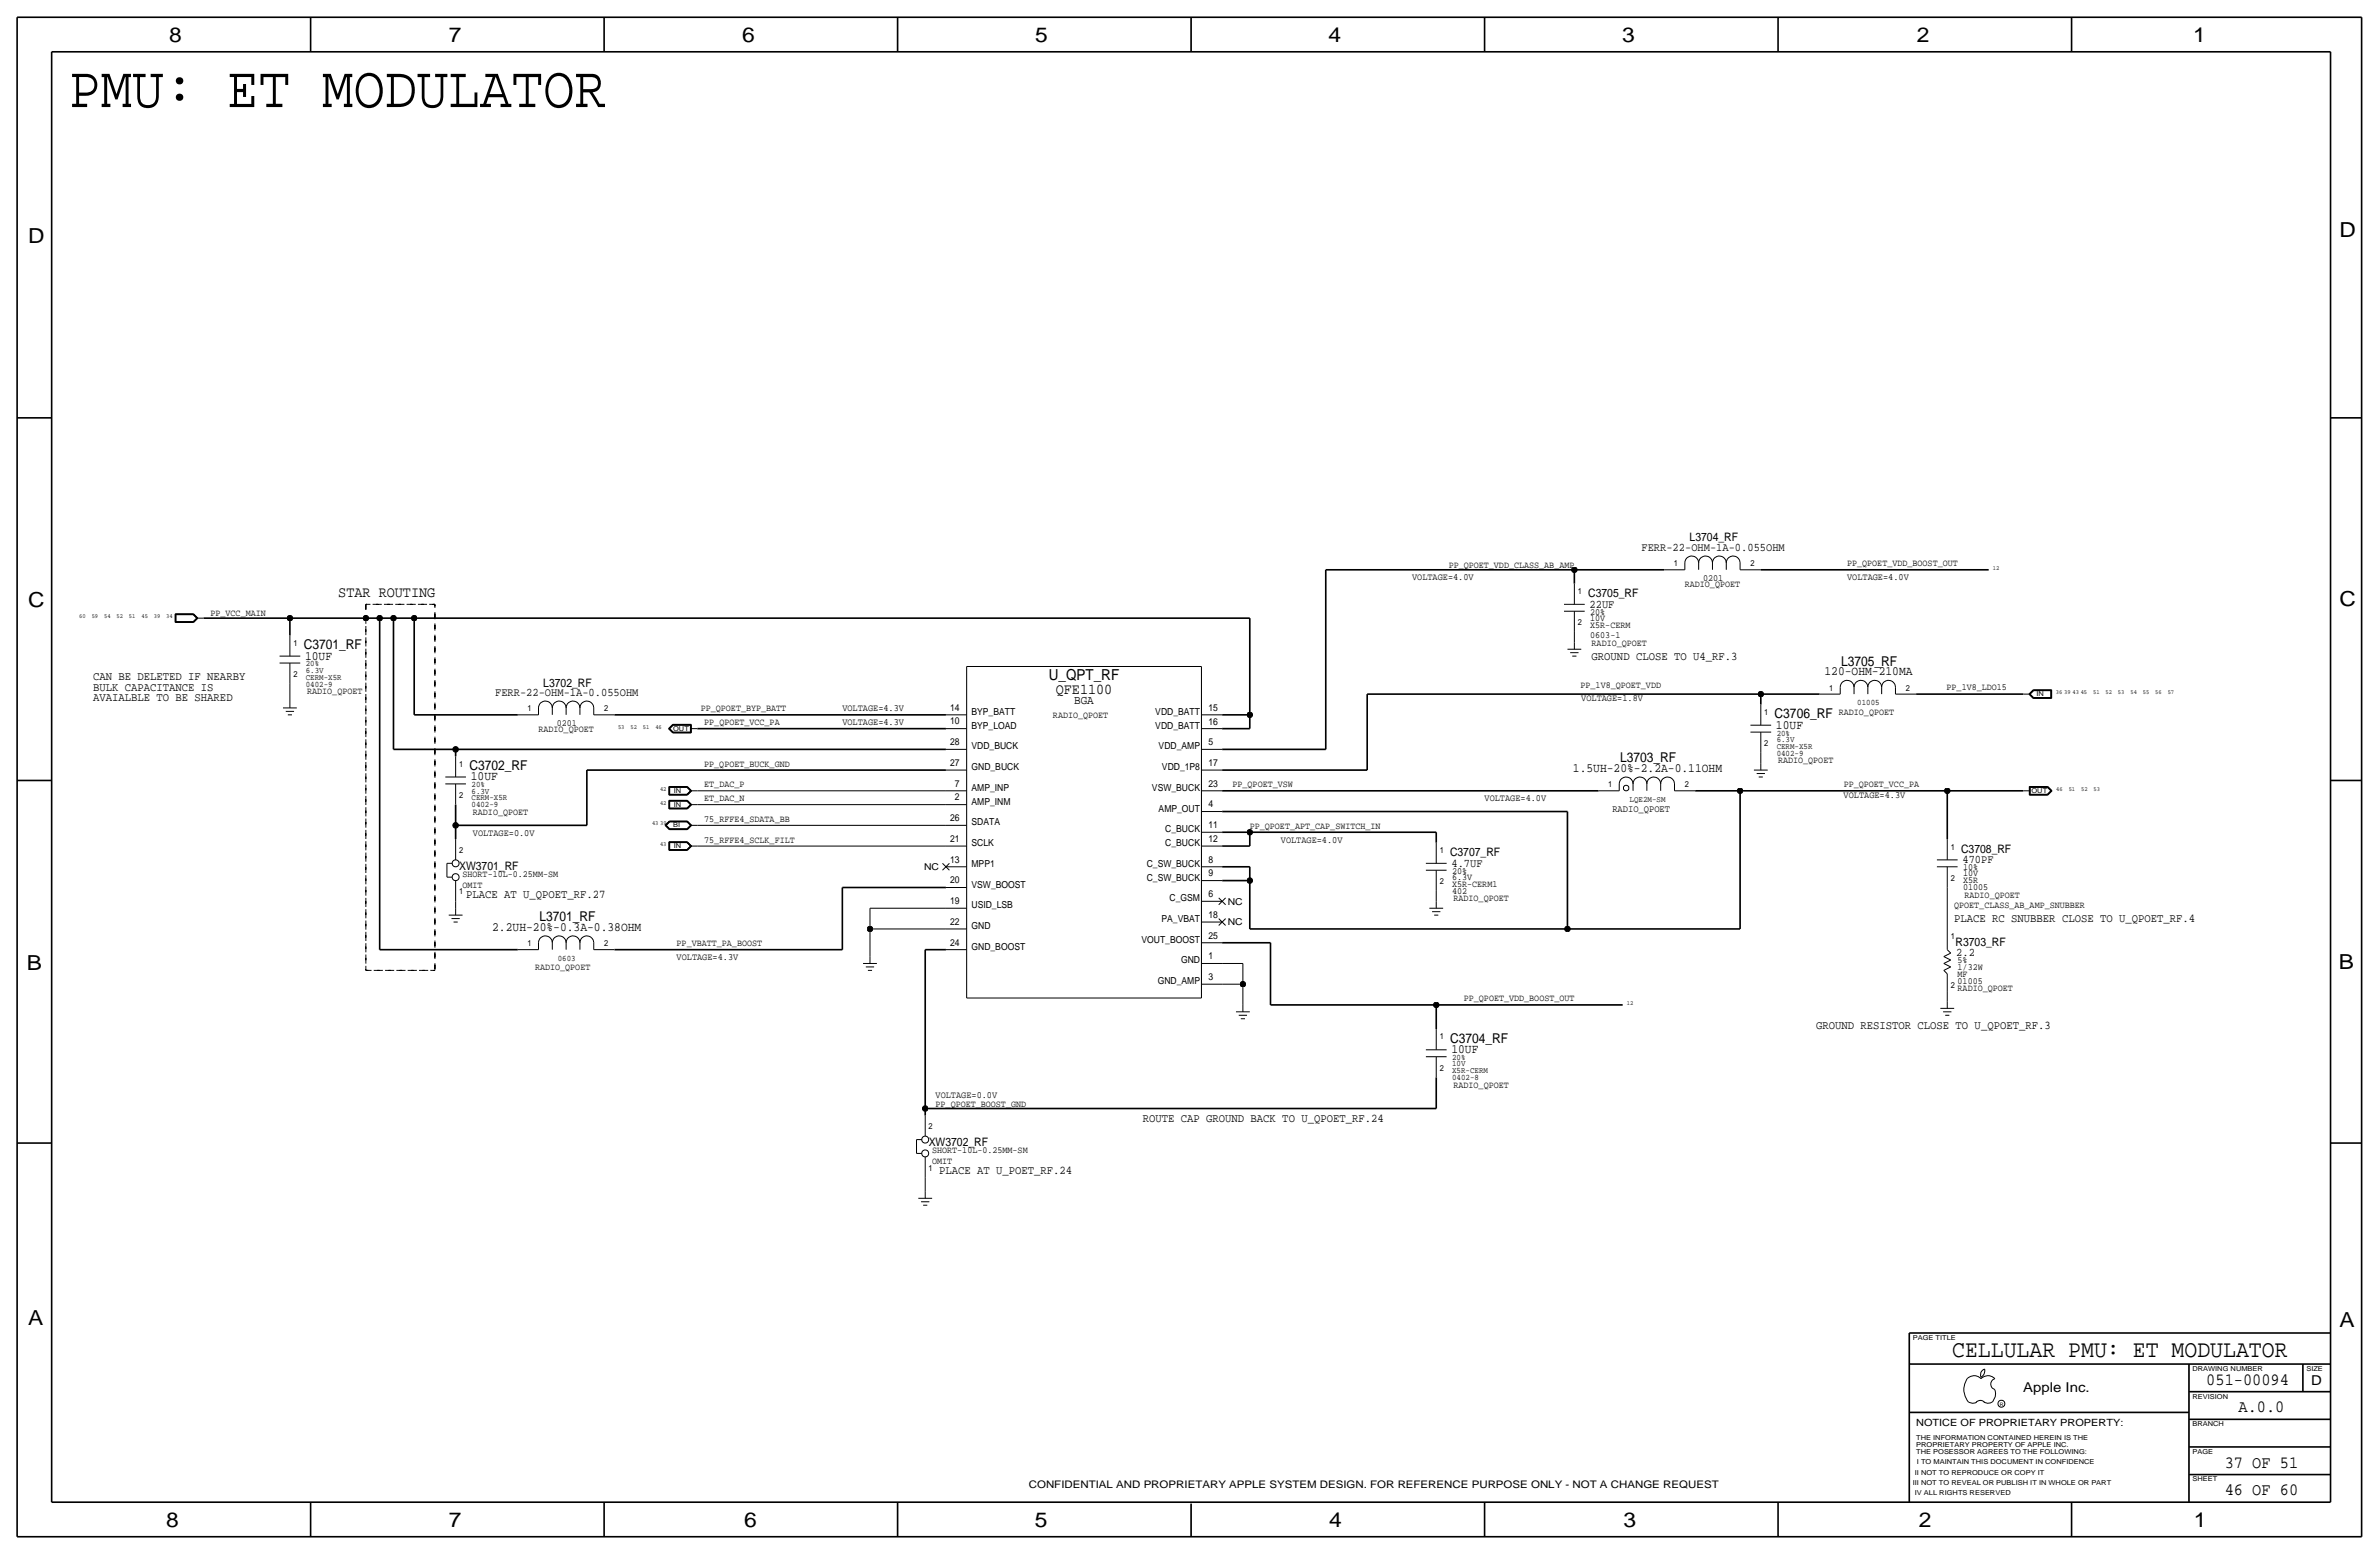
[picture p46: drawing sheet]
<svg xmlns="http://www.w3.org/2000/svg" width="875mm" height="572mm" viewBox="0 0 875 572" stroke-linecap="round" stroke-linejoin="round" font-family="sans-serif">
<defs><g id="words">
<text font-size="21.7" x="25.3" y="39.4">PMU: ET MODULATOR</text>
<text font-size="8.9" x="718" y="499.1">CELLULAR PMU: ET MODULATOR</text>
<g font-size="7.6">
<text x="62.2" y="15.5">8</text>
<text x="165.1" y="15.5">7</text>
<text x="273" y="15.5">6</text>
<text x="380.7" y="15.5">5</text>
<text x="488.6" y="15.5">4</text>
<text x="596.6" y="15.5">3</text>
<text x="705.1" y="15.5">2</text>
<text x="806.7" y="15.5">1</text>
<text x="10.4" y="89.4">D</text>
<text x="860.5" y="87.1">D</text>
<text x="10.4" y="223.3">C</text>
<text x="860.5" y="222.8">C</text>
<text x="9.8" y="356.6">B</text>
<text x="860.3" y="356.4">B</text>
<text x="10.4" y="487.4">A</text>
<text x="860.5" y="488.2">A</text>
<text x="61.2" y="561.6">8</text>
<text x="165" y="561.6">7</text>
<text x="273.8" y="561.6">6</text>
<text x="380.7" y="561.6">5</text>
<text x="488.9" y="561.6">4</text>
<text x="597.1" y="561.6">3</text>
<text x="705.8" y="561.6">2</text>
<text x="806.9" y="561.6">1</text>
</g>
<g font-size="6.3">
<text x="811.5" y="509.3">051-00094</text>
<text x="823.3" y="519.4">A.0.0</text>
<text x="818.3" y="539.7">37 OF 51</text>
<text x="818.3" y="549.9">46 OF 60</text>
</g>
<g font-size="5.6">
<text x="124.4" y="219.7">STAR ROUTING</text>
<text x="385.8" y="250.2">U_QPT_RF</text>
<text x="388.3" y="255.3">QFE1100</text>
</g>
<g font-size="5">
<text x="111.7" y="238.8">C3701_RF</text>
<text x="677.2" y="244.9">L3705_RF</text>
<text x="652.7" y="264.2">C3706_RF</text>
<text x="595.9" y="280.4">L3703_RF</text>
<text x="172.7" y="283.2">C3702_RF</text>
<text x="198.4" y="338.8">L3701_RF</text>
<text x="533.4" y="383.5">C3704_RF</text>
<text x="850.1" y="509.3">D</text>
<text x="744.2" y="511.8">Apple Inc.</text>
</g>
<g font-size="4.7">
<text x="112.2" y="242.6">10UF</text>
<text x="671.1" y="248.4">120-OHM-210MA</text>
<text x="653.2" y="268">10UF</text>
<text x="173.2" y="287">10UF</text>
<text x="578.6" y="284">1.5UH-20%-2.2A-0.11OHM</text>
<text x="181" y="342.4">2.2UH-20%-0.3A-0.38OHM</text>
<text x="533.9" y="387.3">10UF</text>
</g>
<text font-size="4.5" x="395.1" y="259.1">BGA</text>
<g font-size="4.4">
<text x="585.4" y="242.6">GROUND CLOSE TO U4_RF.3</text>
<text x="34.2" y="250.2">CAN BE DELETED IF NEARBY</text>
<text x="34.2" y="257.8">AVAIALBLE TO BE SHARED</text>
<text x="34.2" y="254">BULK CAPACITANCE IS</text>
<text x="171.4" y="330.2">PLACE AT U_QPOET_RF.27</text>
<text x="718.8" y="339.1">PLACE RC SNUBBER CLOSE TO U_QPOET_RF.4</text>
<text x="668" y="378.5">GROUND RESISTOR CLOSE TO U_QPOET_RF.3</text>
<text x="420.3" y="412.8">ROUTE CAP GROUND BACK TO U_QPOET_RF.24</text>
<text x="345.4" y="431.8">PLACE AT U_POET_RF.24</text>
</g>
<g font-size="4.3">
<text x="603.8" y="202.7">FERR-22-OHM-1A-0.055OHM</text>
<text x="621.5" y="199.1">L3704_RF</text>
<text x="584.1" y="219.7">C3705_RF</text>
<text x="584.7" y="223.5">22UF</text>
<text x="182.1" y="256">FERR-22-OHM-1A-0.055OHM</text>
<text x="199.8" y="252.5">L3702_RF</text>
<text x="533.3" y="315">C3707_RF</text>
<text x="721.3" y="313.7">C3708_RF</text>
<text x="721.8" y="317.5">470PF</text>
<text x="168.9" y="319.8">XW3701_RF</text>
<text x="533.9" y="318.8">4.7UF</text>
<text x="719.3" y="347.7">R3703_RF</text>
<text x="719.5" y="351.5">2.2</text>
<text x="341.6" y="421.4">XW3702_RF</text>
</g>
<text font-size="3.8" x="378.4" y="547.4">CONFIDENTIAL AND PROPRIETARY APPLE SYSTEM DESIGN. FOR REFERENCE PURPOSE ONLY - NOT A CHANGE REQUEST</text>
<text font-size="3.7" x="704.8" y="524.5">NOTICE OF PROPRIETARY PROPERTY:</text>
<text font-size="3.6" x="593" y="298.5">RADIO_QPOET</text>
<g font-size="3.5">
<text x="532.8" y="209">PP_QPOET_VDD_CLASS_AB_AMP</text>
<text x="679.4" y="208.3">PP_QPOET_VDD_BOOST_OUT</text>
<text x="519.4" y="213.4">VOLTAGE=4.0V</text>
<text x="619.7" y="215.9">RADIO_QPOET</text>
<text x="626.4" y="213.6">0201</text>
<text x="679.4" y="213.4">VOLTAGE=4.0V</text>
<text x="77.4" y="226.7">PP_VCC_MAIN</text>
<text x="584.9" y="226.1">20%</text>
<text x="584.9" y="228.3">10V</text>
<text x="584.9" y="230.9">X5R-CERM</text>
<text x="584.9" y="234.7">0603-1</text>
<text x="585.4" y="237.5">RADIO_QPOET</text>
<text x="113" y="255.3">RADIO_QPOET</text>
<text x="581.4" y="253">PP_1V8_QPOET_VDD</text>
<text x="581.6" y="257.8">VOLTAGE=1.8V</text>
<text x="716" y="253.8">PP_1V8_LDO15</text>
<text x="257.8" y="261.6">PP_QPOET_BYP_BATT</text>
<text x="309.8" y="261.6">VOLTAGE=4.3V</text>
<text x="349.5" y="261.4">14</text>
<text x="357.3" y="262.9">BYP_BATT</text>
<text x="424.9" y="262.9">VDD_BATT</text>
<text x="444.4" y="261.4">15</text>
<text x="676.4" y="262.9">RADIO_QPOET</text>
<text x="198.1" y="269.2">RADIO_QPOET</text>
<text x="204.8" y="267">0201</text>
<text x="259" y="266.7">PP_QPOET_VCC_PA</text>
<text x="309.8" y="266.7">VOLTAGE=4.3V</text>
<text x="349.5" y="266.4">10</text>
<text x="357.3" y="268">BYP_LOAD</text>
<text x="387.3" y="264.2">RADIO_QPOET</text>
<text x="424.9" y="268">VDD_BATT</text>
<text x="444.4" y="266.4">16</text>
<text x="349.5" y="274.1">28</text>
<text x="357.3" y="275.6">VDD_BUCK</text>
<text x="426.2" y="275.6">VDD_AMP</text>
<text x="444.4" y="274.1">5</text>
<text x="259" y="281.9">PP_QPOET_BUCK_GND</text>
<text x="349.5" y="281.7">27</text>
<text x="444.4" y="281.7">17</text>
<text x="654" y="280.7">RADIO_QPOET</text>
<text x="357.3" y="283.2">GND_BUCK</text>
<text x="427.4" y="283.2">VDD_1P8</text>
<text x="259" y="289.6">ET_DAC_P</text>
<text x="351.3" y="289.3">7</text>
<text x="357.3" y="290.8">AMP_INP</text>
<text x="423.7" y="290.8">VSW_BUCK</text>
<text x="444.4" y="289.3">23</text>
<text x="453.3" y="289.6">PP_QPOET_VSW</text>
<text x="678.1" y="293.4">VOLTAGE=4.3V</text>
<text x="678.1" y="289.6">PP_QPOET_VCC_PA</text>
<text x="173.9" y="299.7">RADIO_QPOET</text>
<text x="259" y="294.6">ET_DAC_N</text>
<text x="351.3" y="294.4">2</text>
<text x="357.3" y="295.9">AMP_INM</text>
<text x="426.2" y="298.5">AMP_OUT</text>
<text x="444.4" y="296.9">4</text>
<text x="546" y="294.6">VOLTAGE=4.0V</text>
<text x="259" y="302.3">75_RFFE4_SDATA_BB</text>
<text x="349.5" y="302">26</text>
<text x="357.3" y="303.5">SDATA</text>
<text x="444.4" y="304.5">11</text>
<text x="459.7" y="304.8">PP_QPOET_APT_CAP_SWITCH_IN</text>
<text x="173.9" y="307.3">VOLTAGE=0.0V</text>
<text x="259" y="309.9">75_RFFE4_SCLK_FILT</text>
<text x="349.5" y="309.6">21</text>
<text x="357.3" y="311.2">SCLK</text>
<text x="428.6" y="311.2">C_BUCK</text>
<text x="428.6" y="306.1">C_BUCK</text>
<text x="444.4" y="309.6">12</text>
<text x="471.1" y="309.9">VOLTAGE=4.0V</text>
<text x="349.5" y="317.2">13</text>
<text x="444.4" y="317.2">8</text>
<text x="170.1" y="322.6">SHORT-10L-0.25MM-SM</text>
<text x="339.9" y="320">NC</text>
<text x="357.3" y="318.8">MPP1</text>
<text x="421.8" y="323.9">C_SW_BUCK</text>
<text x="421.8" y="318.8">C_SW_BUCK</text>
<text x="444.4" y="322.3">9</text>
<text x="534.1" y="323.6">6.3V</text>
<text x="534.1" y="321.3">20%</text>
<text x="722.1" y="322.3">10V</text>
<text x="722.1" y="320">10%</text>
<text x="170.1" y="326.4">OMIT</text>
<text x="349.5" y="324.9">20</text>
<text x="357.3" y="326.4">VSW_BOOST</text>
<text x="444.4" y="329.9">6</text>
<text x="534.1" y="328.7">402</text>
<text x="534.1" y="326.1">X5R-CERM1</text>
<text x="722.1" y="327.4">01005</text>
<text x="722.1" y="324.9">X5R</text>
<text x="349.5" y="332.5">19</text>
<text x="357.3" y="334">USID_LSB</text>
<text x="430.2" y="331.5">C_GSM</text>
<text x="451.6" y="332.7">NC</text>
<text x="534.6" y="331.5">RADIO_QPOET</text>
<text x="718.8" y="334">QPOET_CLASS_AB_AMP_SNUBBER</text>
<text x="722.6" y="330.2">RADIO_QPOET</text>
<text x="349.5" y="340.1">22</text>
<text x="357.3" y="341.6">GND</text>
<text x="427.2" y="339.1">PA_VBAT</text>
<text x="444.4" y="337.6">18</text>
<text x="451.6" y="340.4">NC</text>
<text x="248.9" y="348">PP_VBATT_PA_BOOST</text>
<text x="349.5" y="347.7">24</text>
<text x="419.9" y="346.7">VOUT_BOOST</text>
<text x="444.4" y="345.2">25</text>
<text x="248.9" y="353.1">VOLTAGE=4.3V</text>
<text x="357.3" y="349.3">GND_BOOST</text>
<text x="444.4" y="352.8">1</text>
<text x="196.8" y="356.9">RADIO_QPOET</text>
<text x="434.4" y="354.3">GND</text>
<text x="720" y="354.3">5%</text>
<text x="720" y="356.9">1/32W</text>
<text x="720" y="359.4">MF</text>
<text x="425.8" y="362">GND_AMP</text>
<text x="444.4" y="360.4">3</text>
<text x="720" y="361.9">01005</text>
<text x="720" y="364.5">RADIO_QPOET</text>
<text x="538.4" y="368.3">PP_QPOET_VDD_BOOST_OUT</text>
<text x="534.6" y="400">RADIO_QPOET</text>
<text x="344.1" y="403.9">VOLTAGE=0.0V</text>
<text x="344.1" y="407">PP_QPOET_BOOST_GND</text>
<text x="342.8" y="424.2">SHORT-10L-0.25MM-SM</text>
<text x="342.8" y="428">OMIT</text>
</g>
<g font-size="3.1">
<text x="615.6" y="208.3">1</text>
<text x="643.8" y="208.3">2</text>
<text x="580.3" y="218.4">1</text>
<text x="580.3" y="229.9">2</text>
<text x="107.9" y="237.5">1</text>
<text x="112.5" y="245.1">20%</text>
<text x="107.9" y="248.9">2</text>
<text x="112.5" y="249.9">CERM-X5R</text>
<text x="112.5" y="247.4">6.3V</text>
<text x="112.5" y="252.5">0402-9</text>
<text x="672.8" y="254">1</text>
<text x="701" y="254">2</text>
<text x="194" y="261.6">1</text>
<text x="222.2" y="261.6">2</text>
<text x="648.9" y="262.9">1</text>
<text x="683.1" y="259.3">01005</text>
<text x="648.9" y="274.3">2</text>
<text x="653.5" y="275.3">CERM-X5R</text>
<text x="653.5" y="270.5">20%</text>
<text x="653.5" y="272.8">6.3V</text>
<text x="168.9" y="281.9">1</text>
<text x="653.5" y="277.9">0402-9</text>
<text x="168.9" y="293.4">2</text>
<text x="173.4" y="291.8">6.3V</text>
<text x="173.4" y="289.6">20%</text>
<text x="591.5" y="289.6">1</text>
<text x="619.7" y="289.6">2</text>
<text x="173.4" y="296.9">0402-9</text>
<text x="173.4" y="294.4">CERM-X5R</text>
<text x="599.4" y="294.9">LQE2M-SM</text>
<text x="168.9" y="313.7">2</text>
<text x="529.5" y="313.7">1</text>
<text x="717.5" y="312.4">1</text>
<text x="717.5" y="323.9">2</text>
<text x="168.9" y="328.9">1</text>
<text x="529.5" y="325.1">2</text>
<text x="194" y="348">1</text>
<text x="222.2" y="348">2</text>
<text x="717.5" y="345.4">1</text>
<text x="205.2" y="353.3">0603</text>
<text x="717.5" y="363.2">2</text>
<text x="529.5" y="382.3">1</text>
<text x="534.1" y="389.9">20%</text>
<text x="529.5" y="393.7">2</text>
<text x="534.1" y="394.7">X5R-CERM</text>
<text x="534.1" y="392.2">10V</text>
<text x="534.1" y="397.3">0402-8</text>
<text x="341.6" y="415.3">2</text>
<text x="341.6" y="430.5">1</text>
</g>
<g font-size="2.5">
<text x="749" y="256">IN</text>
<text x="247.6" y="268.7">OUT</text>
<text x="247.9" y="291.6">IN</text>
<text x="747.2" y="291.6">OUT</text>
<text x="247.9" y="296.7">IN</text>
<text x="247.6" y="304.3">BI</text>
<text x="247.9" y="311.9">IN</text>
<text x="703.5" y="492.8">PAGE TITLE</text>
<text x="806.4" y="504.2">DRAWING NUMBER</text>
<text x="848.3" y="504.2">SIZE</text>
<text x="806.4" y="514.4">REVISION</text>
<text x="806.4" y="524.5">BRANCH</text>
<text x="704.8" y="532.1">PROPRIETARY PROPERTY OF APPLE INC.</text>
<text x="704.8" y="529.6">THE INFORMATION CONTAINED HEREIN IS THE</text>
<text x="704.8" y="534.7">THE POSESSOR AGREES TO THE FOLLOWING:</text>
<text x="705.1" y="538.5">I TO MAINTAIN THIS DOCUMENT IN CONFIDENCE</text>
<text x="806.4" y="534.7">PAGE</text>
<text x="704.3" y="542.3">II NOT TO REPRODUCE OR COPY IT</text>
<text x="806.4" y="544.8">SHEET</text>
<text x="703.5" y="546.1">III NOT TO REVEAL OR PUBLISH IT IN WHOLE OR PART</text>
<text x="704.3" y="549.9">IV ALL RIGHTS RESERVED</text>
</g>
<g font-size="2.3">
<text x="733" y="209.5">12</text>
<text x="29.1" y="227.3">60</text>
<text x="33.7" y="227.3">59</text>
<text x="38.3" y="227.3">54</text>
<text x="42.9" y="227.3">52</text>
<text x="47.4" y="227.3">51</text>
<text x="52" y="227.3">45</text>
<text x="56.6" y="227.3">39</text>
<text x="61.2" y="227.3">34</text>
<text x="756.2" y="255.3">36 39 43 45</text>
<text x="769.9" y="255.3">51</text>
<text x="774.4" y="255.3">52</text>
<text x="779" y="255.3">53</text>
<text x="783.6" y="255.3">54</text>
<text x="788.2" y="255.3">55</text>
<text x="792.7" y="255.3">56</text>
<text x="797.3" y="255.3">57</text>
<text x="227.3" y="268">53</text>
<text x="231.9" y="268">52</text>
<text x="236.5" y="268">51</text>
<text x="241" y="268">46</text>
<text x="242.8" y="290.8">42</text>
<text x="756.3" y="290.8">46</text>
<text x="760.9" y="290.8">51</text>
<text x="765.5" y="290.8">52</text>
<text x="770" y="290.8">53</text>
<text x="242.8" y="295.9">42</text>
<text x="239.8" y="303.5">43 39</text>
<text x="242.8" y="311.1">43</text>
<text x="598.4" y="369.6">12</text>
</g>
<text font-size="1.8" x="735.5" y="516.9">R</text>
</g></defs>
<g fill="none" stroke="#000" stroke-width=".37">
<path d="M579.1 214.6v7.7zM612.1 209.6h7.6zM619.7 207v2.6zM619.7 207a2.54 2.54 0 0 1 2.6-2.5 2.54 2.54 0 0 1 2.5 2.5 2.54 2.54 0 0 1 2.5-2.5 2.54 2.54 0 0 1 2.6 2.5 2.54 2.54 0 0 1 2.5-2.5 2.54 2.54 0 0 1 2.6 2.5 2.54 2.54 0 0 1 2.5-2.5 2.54 2.54 0 0 1 2.5 2.5M624.8 207v2.6zM629.9 207v2.6zM635 207v2.6zM640 209.6h7.7zM640 207v2.6zM64.4 225.8v3.1zM64.4 228.9h6.8zM64.4 225.8h6.8z"/>
<path d="M64.5 225.9h6.7zM64.5 225.9v2.9zM64.5 228.8h6.7zM64.6 226v2.7zM64.6 228.7h6.5zM64.6 226h6.5zM64.7 226.1h6.4zM64.7 226.1v2.5zM64.7 228.6h6.4zM71.1 228.6l1.2-1.3zM71.1 226.1l1.2 1.2zM71.1 228.7l1.4-1.4z"/>
<path d="M71.1 226l1.4 1.3zM71.2 225.9l1.4 1.4zM71.2 228.8l1.4-1.5zM71.2 225.8l1.6 1.5zM72.3 227.3h2.6zM72.8 227.3l-1.6 1.6zM106.6 233.7v7.6zM575.3 224.8h7.6zM575.3 222.3h7.6zM576.5 238.8h5.1zM579.1 232.4v3.8zM579.1 224.8v7.6z"/>
<path d="M579.1 236.2v2.6zM102.8 241.3h7.6zM102.8 243.8h7.6zM106.6 251.5v6.3zM106.6 243.8v7.7zM106.6 257.8v2.5zM355.6 245.1v121.9zM355.6 245.1h86.3zM441.9 245.1v121.9zM577.5 240h3.1zM578.3 241.3h1.5zM647.7 259.1v7.6z"/>
<path d="M669.2 255.3h7.7zM676.9 252.7v2.6zM676.9 252.7a2.54 2.54 0 0 1 2.5-2.5 2.54 2.54 0 0 1 2.5 2.5 2.54 2.54 0 0 1 2.6-2.5 2.54 2.54 0 0 1 2.5 2.5 2.54 2.54 0 0 1 2.6-2.5 2.54 2.54 0 0 1 2.5 2.5 2.54 2.54 0 0 1 2.5-2.5 2.54 2.54 0 0 1 2.6 2.5M681.9 252.7v2.6zM687 252.7v2.6zM692.1 252.7v2.6zM697.2 255.3h7.6zM697.2 252.7v2.6zM744.2 255.3h2.5zM746.3 255.3l1.5 1.5zM746.4 255.3l1.5-1.5zM746.4 255.3l1.5 1.4z"/>
<path d="M746.6 255.3l1.3 1.3zM746.7 255.3l1.3-1.3zM746.7 255.3l1.3 1.2zM747.8 253.7h6.8zM747.8 253.7l-1.5 1.6zM747.8 256.8h6.8zM747.9 256.7h6.6zM747.9 253.8h6.6zM747.9 253.9l-1.3 1.4zM747.9 256.6h6.5zM747.9 253.9h6.5zM748 254h6.3z"/>
<path d="M748 256.5h6.3zM754.3 254v2.5zM754.4 253.9v2.7zM754.5 253.8v2.9zM754.6 253.7v3.1zM104.1 260.4h5.1zM105.1 261.6h3.1zM105.9 262.9h1.5zM167.6 278.1v7.7zM190.4 262.9h7.7zM198.1 260.4v2.5zM198.1 260.4a2.54 2.54 0 0 1 2.5-2.6 2.54 2.54 0 0 1 2.5 2.6 2.54 2.54 0 0 1 2.6-2.6 2.54 2.54 0 0 1 2.5 2.6 2.54 2.54 0 0 1 2.6-2.6 2.54 2.54 0 0 1 2.5 2.6 2.54 2.54 0 0 1 2.5-2.6 2.54 2.54 0 0 1 2.6 2.6"/>
<path d="M203.1 260.4v2.5zM208.2 260.4v2.5zM213.3 260.4v2.5zM218.4 262.9h7.6zM218.4 260.4v2.5zM245.9 268l1.5 1.5zM245.9 268l1.5-1.6zM246 268l1.5 1.4zM246.2 268l1.3-1.4zM246.2 268l1.3 1.3zM246.3 268l1.3-1.3zM246.3 268l1.3 1.2z"/>
<path d="M247.4 269.5h6.9zM247.4 266.4h6.9zM247.5 266.5h6.7zM247.5 269.4h6.7zM247.5 266.5l-1.5 1.5zM247.5 266.6h6.6zM247.5 269.3h6.6zM247.6 266.7h6.3zM247.6 269.2h6.3zM253.9 266.7v2.5zM253.9 268h2.6zM254.1 266.6v2.7z"/>
<path d="M254.2 266.5v2.9zM254.3 266.4v3.1zM347.9 275.6h7.6zM347.9 268h7.6zM347.9 262.9h7.6zM441.9 262.9h7.6zM441.9 268h7.6zM441.9 275.6h7.6zM643.8 269.2h7.7zM643.8 266.7h7.7zM647.7 276.9v3.8zM647.7 269.2v7.7z"/>
<path d="M163.8 288.3h7.6zM163.8 285.8h7.6zM167.6 288.3v7.6zM246 294.3h6.8zM246 289.3h6.8zM246 294.3v3.2zM246 297.5h6.8zM246 289.3v3.1zM246 292.4h6.8zM246.1 294.4v3zM246.1 297.4h6.7zM246.1 289.4v2.9z"/>
<path d="M246.1 292.3h6.7zM246.1 294.4h6.7zM246.1 289.4h6.7zM246.2 294.5v2.8zM246.2 297.3h6.5zM246.2 289.5v2.7zM246.2 292.2h6.5zM246.2 294.5h6.5zM246.2 289.5h6.5zM246.3 294.6h6.4zM246.3 294.6v2.6zM246.3 297.2h6.4z"/>
<path d="M246.3 289.6h6.4zM246.3 289.6v2.5zM246.3 292.1h6.4zM252.7 297.2l1.2-1.3zM252.7 292.1l1.2-1.3zM252.7 294.6l1.2 1.3zM252.7 289.6l1.2 1.2zM252.7 297.3l1.4-1.4zM252.7 292.2l1.4-1.4zM252.7 294.5l1.4 1.4zM252.7 289.5l1.4 1.3zM252.8 294.4l1.5 1.5z"/>
<path d="M252.8 289.4l1.5 1.4zM252.8 297.4l1.5-1.5zM252.8 294.3l1.6 1.6zM252.8 289.3l1.6 1.5zM252.8 297.5l1.6-1.6zM252.8 292.4l1.6-1.6zM253.9 295.9h2.6zM253.9 290.8h2.6zM254.3 290.8l-1.5 1.5zM256.5 295.9h91.4zM256.5 290.8h91.4zM347.9 283.2h7.6z"/>
<path d="M347.9 290.8h7.6zM347.9 295.9h7.6zM441.9 290.8h7.6zM441.9 298.5h7.6zM441.9 283.2h7.6zM588 290.8h7.6zM595.6 288.3v2.5zM595.6 288.3a2.54 2.54 0 0 1 2.5-2.5 2.54 2.54 0 0 1 2.6 2.5 2.54 2.54 0 0 1 2.5-2.5 2.54 2.54 0 0 1 2.5 2.5 2.54 2.54 0 0 1 2.6-2.5 2.54 2.54 0 0 1 2.5 2.5 2.54 2.54 0 0 1 2.6-2.5 2.54 2.54 0 0 1 2.5 2.5M600.7 288.3v2.5zM605.7 288.3v2.5zM610.8 288.3v2.5zM615.9 290.8h7.6z"/>
<path d="M615.9 288.3v2.5zM645.1 283.2h5.1zM646.1 284.5h3.1zM646.9 285.8h1.5zM647.7 280.7v2.5zM744.2 290.8h2.5zM746.4 292.4h6.8zM746.4 289.3v3.1zM746.4 289.3h6.8zM746.5 289.4h6.7zM746.5 289.4v2.9zM746.5 292.3h6.7z"/>
<path d="M746.6 289.5h6.5zM746.6 289.5v2.7zM746.6 292.2h6.5zM746.7 289.6h6.4zM746.7 289.6v2.5zM746.7 292.1h6.4zM753.1 292.1l1.2-1.3zM753.1 289.6l1.2 1.2zM753.1 289.5l1.4 1.3zM753.2 292.3l1.4-1.5zM753.2 289.4l1.4 1.4zM753.2 289.3l1.6 1.5z"/>
<path d="M753.2 292.4l1.6-1.6zM754.5 290.8l-1.4 1.4zM164.4 317.5h1.9zM164.4 317.5v5.1zM167.6 308.6v7.6zM244.6 303.5l1.6 1.6zM244.6 303.5l1.6-1.5zM244.8 303.5l1.4 1.5zM244.9 303.5l1.4 1.4zM245.1 303.5l1.2 1.3zM245.1 303.5l1.2-1.2zM246 309.6h6.8z"/>
<path d="M246 309.6v3.1zM246 312.7h6.8zM246.1 309.7v2.9zM246.1 312.6h6.7zM246.1 309.7h6.7zM246.2 305.1h6.6zM246.2 302h6.6zM246.2 302.1l-1.4 1.4zM246.2 302.1h6.6zM246.2 309.8v2.7zM246.2 312.5h6.5zM246.2 305h6.6z"/>
<path d="M246.2 309.8h6.5zM246.3 302.2l-1.4 1.3zM246.3 304.9h6.4zM246.3 302.2h6.4zM246.3 309.9h6.4zM246.3 309.9v2.5zM246.3 312.4h6.4zM246.3 304.8h6.4zM246.3 302.3h6.4zM252.7 312.4l1.2-1.3zM252.7 304.8l1.2-1.3zM252.7 309.9l1.2 1.3z"/>
<path d="M252.7 302.3l1.2 1.2zM252.7 309.8l1.4 1.4zM252.7 302.2l1.4 1.3zM252.8 309.7l1.5 1.5zM252.8 302.1l1.5 1.4zM252.8 312.6l1.5-1.4zM252.8 305l1.5-1.5zM252.8 309.6l1.6 1.6zM252.8 302l1.6 1.5zM252.8 312.7l1.6-1.6zM252.8 305.1l1.6-1.6zM253.9 311.2h2.6z"/>
<path d="M253.9 303.5h2.6zM254.1 311.2l-1.4 1.3zM254.1 303.5l-1.4 1.4zM256.5 303.5h91.4zM256.5 311.2h91.4zM346.7 317.5l2.5 2.5zM347.9 318.8h7.6zM347.9 311.2h7.6zM347.9 303.5h7.6zM349.2 317.5l-2.5 2.5zM441.9 318.8h7.6zM441.9 311.2h7.6z"/>
<path d="M441.9 306.1h7.6zM524.5 317.5h7.6zM528.3 309.9v7.6zM712.4 316.2h7.6zM712.4 318.8h7.6zM716.2 308.6v7.6zM716.2 318.8v7.6zM164.4 322.6h1.9zM165 336.6h5.1zM166.1 337.8h3zM166.8 339.1h1.6zM167.6 331.5v2.5z"/>
<path d="M167.6 323.8v7.7zM167.6 334v2.5zM320 334h27.9zM320 334v7.6zM347.9 334h7.6zM347.9 326.4h7.6zM441.9 339.1h7.6zM441.9 331.5h7.6zM441.9 323.9h7.6zM448.3 330.2l2.5 2.5zM448.3 337.8l2.5 2.6zM450.8 330.2l-2.5 2.5z"/>
<path d="M450.8 337.8l-2.5 2.6zM524.5 320h7.6zM525.7 334h5.1zM526.7 335.3h3.1zM527.5 336.6h1.5zM528.3 327.7v3.8zM528.3 320v7.7zM528.3 331.5v2.5zM716.2 326.4v15.2zM190.4 349.2h7.7zM198.1 346.7v2.5zM198.1 346.7a2.54 2.54 0 0 1 2.5-2.5 2.54 2.54 0 0 1 2.5 2.5 2.54 2.54 0 0 1 2.6-2.5 2.54 2.54 0 0 1 2.5 2.5 2.54 2.54 0 0 1 2.6-2.5 2.54 2.54 0 0 1 2.5 2.5 2.54 2.54 0 0 1 2.5-2.5 2.54 2.54 0 0 1 2.6 2.5"/>
<path d="M203.1 346.7v2.5zM208.2 346.7v2.5zM213.3 346.7v2.5zM218.4 349.2h7.6zM218.4 346.7v2.5zM317.4 354.3h5.1zM318.5 355.6h3zM319.2 356.9h1.6zM320 341.6h27.9zM320 341.6v10.2zM320 351.8v2.5zM347.9 341.6h7.6z"/>
<path d="M347.9 349.2h7.6zM441.9 354.3h7.6zM441.9 346.7h7.6zM449.5 354.3h7.7zM457.2 354.3v7.7zM715 351.8l2.5-1.3zM715 356.9l2.5-1.3zM715 354.3l2.5-1.2zM715 356.9l1.2 1.2zM715 354.3l2.5 1.3zM715 351.8l2.5 1.3zM716.2 349.2l1.3 1.3z"/>
<path d="M716.2 341.6v7.6zM716.2 358.1v6.4zM355.6 367h86.3zM441.9 362h7.6zM449.5 362h7.7zM454.6 372.1h5.1zM455.6 373.4h3.1zM456.4 374.6h1.5zM457.2 362v7.6zM457.2 369.6v2.5zM528.3 378.5v7.6zM713.7 370.8h5.1z"/>
<path d="M714.7 372.1h3.1zM715.5 373.4h1.5zM716.2 364.5v3.8zM716.2 368.3v2.5zM524.5 388.6h7.6zM524.5 386.1h7.6zM528.3 388.6v7.6zM337.1 419.1v5.1zM337.1 419.1h1.9zM340.3 410.2v7.6zM337.1 424.2h1.9zM340.3 433.1v5.1z"/>
<path d="M340.3 425.5v7.6zM340.3 438.1v2.6zM337.8 440.7h5zM338.8 442h3zM339.5 443.2h1.6zM724.1 515.6l.5 .2a2.67 2.67 0 0 0 2.5-.2M726.8 515.7a2.09 2.09 0 0 1 3.1 0M728.6 506.5a2.69 2.69 0 0 0 1.3-3 2.26 2.26 0 0 0-1.3 3M729.7 515.6l.4 .2a2.67 2.67 0 0 0 2.6-.2M733.7 511.1a4.5 4.5 0 0 1-1 4.6M733.8 511a2.08 2.08 0 0 1-1.6-2 2.08 2.08 0 0 1 1.6-2 3.4 3.4 0 0 0-5.1 0 3.6 3.6 0 0 0-3.9-.8 3.6 3.6 0 0 0-2.3 3.3 7.1 7.1 0 0 0 1.6 6.2"/>
<circle cx="598.1" cy="289.8" r="1.02"/>
<circle cx="167.6" cy="317.5" r="1.28"/>
<circle cx="167.6" cy="322.6" r="1.28"/>
<circle cx="340.3" cy="419.1" r="1.28"/>
<circle cx="340.3" cy="424.2" r="1.28"/>
<circle cx="736.1" cy="516.2" r="1.28"/>
</g>
<g fill="none" stroke="#000" stroke-width=".6" stroke-linecap="butt">
<path d="M6.3 6.4v558.7zM6.3 6.4h862.3zM19 19.1v533.4zM19 19.1h838.2zM114.2 6.4v12.7zM222.2 6.4v12.7zM330.1 6.4v12.7zM438.1 6.4v12.7zM546.1 6.4v12.7zM654 6.4v12.7zM762 6.4v12.7zM857.2 19.1v533.4z"/>
<path d="M868.6 6.4v558.7zM6.3 153.7h12.7zM857.2 153.7h11.4zM487.6 209.6v66zM487.6 209.6h91.5zM579.1 209.6h33zM579.1 209.6v5zM647.7 209.6h83.8zM74.9 227.3h31.7zM106.6 227.3h28zM106.6 227.3v6.4zM134.6 227.3h5z"/>
<path d="M139.6 227.3v121.9zM139.6 227.3h5.1zM144.7 227.3h7.6zM144.7 227.3v48.3zM152.3 227.3v35.6zM152.4 227.3h307.3zM459.7 227.3v35.6zM502.9 255.3v27.9zM502.9 255.3h144.8zM647.7 255.3h21.5zM647.7 255.3v3.8zM704.8 255.3h39.4z"/>
<path d="M144.7 275.6h22.9zM152.3 262.9h38.1zM167.6 275.6h180.3zM167.6 275.6v2.5zM226 262.9h121.9zM256.5 268h91.4zM449.5 268h10.2zM449.5 275.6h38.1zM449.5 262.9h10.2zM459.7 262.9v5.1zM6.3 287h12.7zM167.6 295.9v7.6z"/>
<path d="M215.8 283.2h132.1zM215.8 283.2v20.3zM449.5 298.5h127zM449.5 290.8h138.5zM449.5 283.2h53.4zM576.5 298.5v43.1zM623.5 290.8h16.5zM640 290.8v50.8zM640 290.8h76.2zM716.2 290.8h28zM716.2 290.8v17.8zM857.2 287h11.4z"/>
<path d="M167.6 303.5v5.1zM167.6 303.5h48.2zM449.5 318.8h10.2zM449.5 311.2h10.2zM449.5 306.1h10.2zM459.7 318.8v5zM459.7 306.1v5.1zM459.7 306.1h68.6zM528.3 306.1v3.8zM309.8 326.4v22.9zM309.8 326.4h38.1zM449.5 323.9h10.2z"/>
<path d="M459.7 323.9v17.7zM139.6 349.2h50.8zM226 349.2h83.8zM340.3 349.2h7.6zM340.3 349.2v58.5zM449.5 346.7h17.8zM459.7 341.6h116.8zM467.3 346.7v22.9zM576.5 341.6h63.5zM467.3 369.6h61zM528.3 369.6h68.6zM528.3 369.6v8.9z"/>
<path d="M528.3 396.2v11.5zM340.3 407.7v2.5zM340.3 407.7h188zM6.3 420.4h12.7zM857.2 420.4h11.4zM702.3 490.2v62.3zM702.3 490.2h154.9zM702.3 519.4h102.8zM702.3 501.6h154.9zM805.1 501.6v50.8zM805.1 511.8h52.1zM847 501.6v10.2z"/>
<path d="M805.1 522h52.1zM805.1 532.1h52.1zM19 552.5h838.2zM114.2 552.4v12.7zM222.2 552.5v12.7zM330.1 552.5v12.7zM438.1 553v12.1zM546.1 552.5v12.7zM654 552.5v12.7zM762 552.5v12.7zM805.1 542.3h52.1zM6.3 565.1h862.3z"/>
</g>
<path d="M134.6 222.3v5zM134.6 227.3v129.6zM134.6 222.3h25.4zM160 222.2v134.7zM134.6 356.9h25.4z" fill="none" stroke="#000" stroke-width=".37" stroke-dasharray="2.1" stroke-linecap="butt"/>
<g fill="#000" stroke="#000" stroke-width=".37">
<circle cx="579.1" cy="209.5" r="1.02"/>
<circle cx="106.6" cy="227.3" r="1.02"/>
<circle cx="134.6" cy="227.3" r="1.02"/>
<circle cx="139.6" cy="227.3" r="1.02"/>
<circle cx="144.7" cy="227.3" r="1.02"/>
<circle cx="152.3" cy="227.3" r="1.02"/>
<circle cx="647.7" cy="255.3" r="1.02"/>
<circle cx="167.6" cy="275.6" r="1.02"/>
<circle cx="459.7" cy="262.9" r="1.02"/>
<circle cx="640" cy="290.8" r="1.02"/>
<circle cx="716.2" cy="290.8" r="1.02"/>
<circle cx="167.6" cy="303.5" r="1.02"/>
<circle cx="459.7" cy="306.1" r="1.02"/>
<circle cx="459.7" cy="323.8" r="1.02"/>
<circle cx="320" cy="341.6" r="1.02"/>
<circle cx="576.5" cy="341.6" r="1.02"/>
<circle cx="457.2" cy="361.9" r="1.02"/>
<circle cx="528.3" cy="369.6" r="1.02"/>
<circle cx="340.3" cy="407.7" r="1.02"/>
</g>
<use href="#words"/>
</svg>
